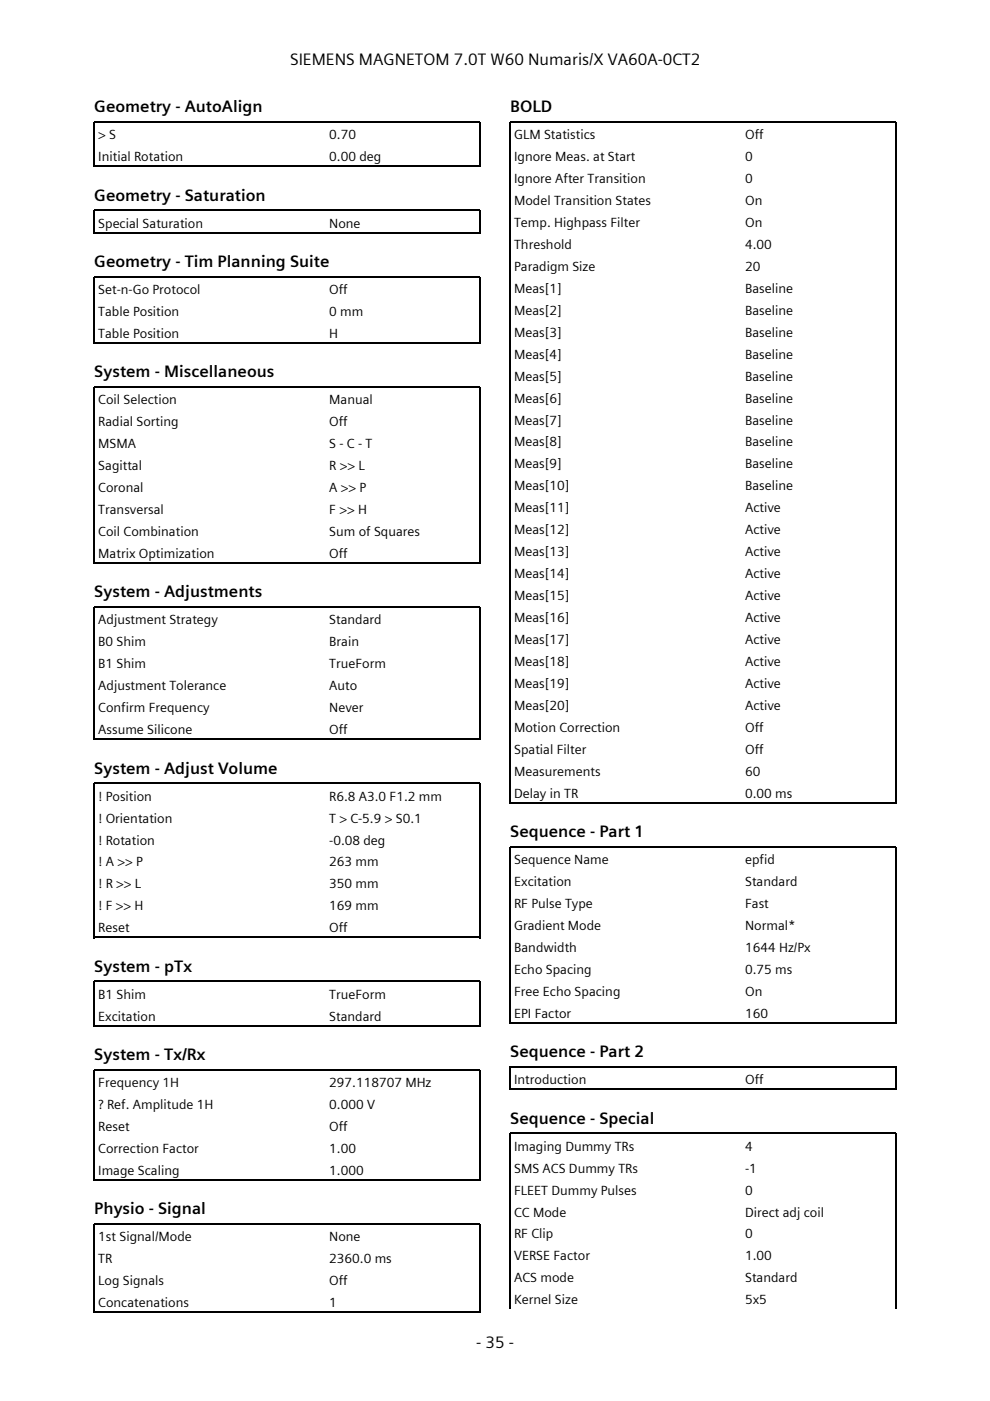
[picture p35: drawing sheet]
<svg xmlns="http://www.w3.org/2000/svg" width="210mm" height="297mm" viewBox="0 0 210 297" stroke-linecap="round" stroke-linejoin="round" font-family="sans-serif">
<defs><g id="words">
<g font-size="3.5">
<text x="61.5" y="13.8">SIEMENS MAGNETOM 7.0T W60 Numaris/X VA60A-0CT2</text>
<text x="20" y="23.8">Geometry - AutoAlign</text>
<text x="108.2" y="23.8">BOLD</text>
<text x="20" y="42.5">Geometry - Saturation</text>
<text x="20" y="56.6">Geometry - Tim Planning Suite</text>
<text x="20" y="80">System - Miscellaneous</text>
<text x="20" y="126.6">System - Adjustments</text>
<text x="20" y="164">System - Adjust Volume</text>
<text x="108.2" y="177.5">Sequence - Part 1</text>
<text x="20" y="206">System - pTx</text>
<text x="20" y="224.8">System - Tx/Rx</text>
<text x="108.2" y="224.1">Sequence - Part 2</text>
<text x="108.2" y="238.2">Sequence - Special</text>
<text x="20" y="257.5">Physio - Signal</text>
<text x="101" y="285.8">- 35 -</text>
</g>
<g font-size="2.8">
<text x="20.8" y="29.5">&gt; S</text>
<text x="69.8" y="29.5">0.70</text>
<text x="109" y="29.5">GLM Statistics</text>
<text x="158" y="29.5">Off</text>
<text x="20.8" y="34.2">Initial Rotation</text>
<text x="69.8" y="34.2">0.00 deg</text>
<text x="109" y="34.2">Ignore Meas. at Start</text>
<text x="158" y="34.2">0</text>
<text x="109" y="38.8">Ignore After Transition</text>
<text x="158" y="38.8">0</text>
<text x="109" y="43.5">Model Transition States</text>
<text x="158" y="43.5">On</text>
<text x="20.8" y="48.2">Special Saturation</text>
<text x="69.8" y="48.2">None</text>
<text x="109" y="48.1">Temp. Highpass Filter</text>
<text x="109" y="52.8">Threshold</text>
<text x="158" y="48.1">On</text>
<text x="158" y="52.8">4.00</text>
<text x="109" y="57.4">Paradigm Size</text>
<text x="158" y="57.4">20</text>
<text x="20.8" y="62.3">Set-n-Go Protocol</text>
<text x="69.8" y="62.3">Off</text>
<text x="109" y="62.1">Meas[1]</text>
<text x="158" y="62.1">Baseline</text>
<text x="20.8" y="67">Table Position</text>
<text x="20.8" y="71.6">Table Position</text>
<text x="69.8" y="67">0 mm</text>
<text x="69.8" y="71.6">H</text>
<text x="109" y="66.7">Meas[2]</text>
<text x="109" y="71.4">Meas[3]</text>
<text x="158" y="66.7">Baseline</text>
<text x="158" y="71.4">Baseline</text>
<text x="109" y="76">Meas[4]</text>
<text x="158" y="76">Baseline</text>
<text x="109" y="80.7">Meas[5]</text>
<text x="158" y="80.7">Baseline</text>
<text x="20.8" y="85.7">Coil Selection</text>
<text x="69.8" y="85.7">Manual</text>
<text x="109" y="85.4">Meas[6]</text>
<text x="158" y="85.4">Baseline</text>
<text x="20.8" y="90.4">Radial Sorting</text>
<text x="20.8" y="95">MSMA</text>
<text x="69.8" y="90.4">Off</text>
<text x="69.8" y="95">S - C - T</text>
<text x="109" y="90">Meas[7]</text>
<text x="109" y="94.7">Meas[8]</text>
<text x="158" y="90">Baseline</text>
<text x="158" y="94.7">Baseline</text>
<text x="20.8" y="99.7">Sagittal</text>
<text x="69.8" y="99.7">R &gt;&gt; L</text>
<text x="109" y="99.3">Meas[9]</text>
<text x="158" y="99.3">Baseline</text>
<text x="20.8" y="104.3">Coronal</text>
<text x="69.8" y="104.3">A &gt;&gt; P</text>
<text x="109" y="104">Meas[10]</text>
<text x="158" y="104">Baseline</text>
<text x="20.8" y="109">Transversal</text>
<text x="20.8" y="113.7">Coil Combination</text>
<text x="69.8" y="109">F &gt;&gt; H</text>
<text x="69.8" y="113.7">Sum of Squares</text>
<text x="109" y="108.6">Meas[11]</text>
<text x="109" y="113.3">Meas[12]</text>
<text x="158" y="108.6">Active</text>
<text x="158" y="113.3">Active</text>
<text x="20.8" y="118.3">Matrix Optimization</text>
<text x="69.8" y="118.3">Off</text>
<text x="109" y="117.9">Meas[13]</text>
<text x="158" y="117.9">Active</text>
<text x="109" y="122.6">Meas[14]</text>
<text x="158" y="122.6">Active</text>
<text x="109" y="127.2">Meas[15]</text>
<text x="109" y="131.9">Meas[16]</text>
<text x="158" y="127.2">Active</text>
<text x="158" y="131.9">Active</text>
<text x="20.8" y="132.4">Adjustment Strategy</text>
<text x="20.8" y="137">B0 Shim</text>
<text x="69.8" y="132.4">Standard</text>
<text x="69.8" y="137">Brain</text>
<text x="109" y="136.5">Meas[17]</text>
<text x="158" y="136.5">Active</text>
<text x="20.8" y="141.7">B1 Shim</text>
<text x="69.8" y="141.7">TrueForm</text>
<text x="109" y="141.2">Meas[18]</text>
<text x="158" y="141.2">Active</text>
<text x="20.8" y="146.4">Adjustment Tolerance</text>
<text x="69.8" y="146.4">Auto</text>
<text x="109" y="145.9">Meas[19]</text>
<text x="158" y="145.9">Active</text>
<text x="20.8" y="151">Confirm Frequency</text>
<text x="20.8" y="155.7">Assume Silicone</text>
<text x="69.8" y="151">Never</text>
<text x="69.8" y="155.7">Off</text>
<text x="109" y="150.5">Meas[20]</text>
<text x="109" y="155.2">Motion Correction</text>
<text x="158" y="150.5">Active</text>
<text x="158" y="155.2">Off</text>
<text x="109" y="159.8">Spatial Filter</text>
<text x="158" y="159.8">Off</text>
<text x="109" y="164.5">Measurements</text>
<text x="158" y="164.5">60</text>
<text x="20.8" y="169.7">! Position</text>
<text x="69.8" y="169.7">R6.8 A3.0 F1.2 mm</text>
<text x="109" y="169.1">Delay in TR</text>
<text x="158" y="169.1">0.00 ms</text>
<text x="20.8" y="174.4">! Orientation</text>
<text x="20.8" y="179.1">! Rotation</text>
<text x="69.8" y="174.4">T &gt; C-5.9 &gt; S0.1</text>
<text x="69.8" y="179.1">-0.08 deg</text>
<text x="20.8" y="183.7">! A &gt;&gt; P</text>
<text x="69.8" y="183.7">263 mm</text>
<text x="109" y="183.2">Sequence Name</text>
<text x="158" y="183.2">epfid</text>
<text x="20.8" y="188.4">! R &gt;&gt; L</text>
<text x="69.8" y="188.4">350 mm</text>
<text x="109" y="187.9">Excitation</text>
<text x="158" y="187.9">Standard</text>
<text x="20.8" y="193">! F &gt;&gt; H</text>
<text x="20.8" y="197.7">Reset</text>
<text x="69.8" y="193">169 mm</text>
<text x="69.8" y="197.7">Off</text>
<text x="109" y="192.5">RF Pulse Type</text>
<text x="109" y="197.2">Gradient Mode</text>
<text x="158" y="192.5">Fast</text>
<text x="158" y="197.2">Normal*</text>
<text x="109" y="201.8">Bandwidth</text>
<text x="158" y="201.8">1644 Hz/Px</text>
<text x="109" y="206.5">Echo Spacing</text>
<text x="158" y="206.5">0.75 ms</text>
<text x="20.8" y="211.8">B1 Shim</text>
<text x="69.8" y="211.8">TrueForm</text>
<text x="109" y="211.1">Free Echo Spacing</text>
<text x="109" y="215.8">EPI Factor</text>
<text x="158" y="211.1">On</text>
<text x="158" y="215.8">160</text>
<text x="20.8" y="216.4">Excitation</text>
<text x="69.8" y="216.4">Standard</text>
<text x="20.8" y="230.5">Frequency 1H</text>
<text x="69.8" y="230.5">297.118707 MHz</text>
<text x="109" y="229.9">Introduction</text>
<text x="158" y="229.9">Off</text>
<text x="20.8" y="235.2">? Ref. Amplitude 1H</text>
<text x="20.8" y="239.8">Reset</text>
<text x="69.8" y="235.2">0.000 V</text>
<text x="69.8" y="239.8">Off</text>
<text x="20.8" y="244.5">Correction Factor</text>
<text x="69.8" y="244.5">1.00</text>
<text x="109" y="244">Imaging Dummy TRs</text>
<text x="158" y="244">4</text>
<text x="20.8" y="249.1">Image Scaling</text>
<text x="69.8" y="249.1">1.000</text>
<text x="109" y="248.6">SMS ACS Dummy TRs</text>
<text x="158" y="248.6">-1</text>
<text x="109" y="253.3">FLEET Dummy Pulses</text>
<text x="109" y="257.9">CC Mode</text>
<text x="158" y="253.3">0</text>
<text x="158" y="257.9">Direct adj coil</text>
<text x="20.8" y="263.2">1st Signal/Mode</text>
<text x="69.8" y="263.2">None</text>
<text x="109" y="262.6">RF Clip</text>
<text x="158" y="262.6">0</text>
<text x="20.8" y="267.9">TR</text>
<text x="69.8" y="267.9">2360.0 ms</text>
<text x="109" y="267.2">VERSE Factor</text>
<text x="158" y="267.2">1.00</text>
<text x="20.8" y="272.5">Log Signals</text>
<text x="69.8" y="272.5">Off</text>
<text x="109" y="271.9">ACS mode</text>
<text x="158" y="271.9">Standard</text>
<text x="20.8" y="277.2">Concatenations</text>
<text x="69.8" y="277.2">1</text>
<text x="109" y="276.5">Kernel Size</text>
<text x="158" y="276.5">5x5</text>
</g>
</g></defs>
<g fill="none" stroke="#000" stroke-width=".26">
<path d="M20 35.4v-9.6h81.8v9.6M20.1 35.3h81.6M20 49.5v-4.9h81.8v4.9M20.1 49.3h81.6M20 72.9v-14.3h81.8v14.3M20.1 72.7h81.6M20 119.5v-37.5h81.8v37.5M20.1 119.4h81.6M20 156.9v-28.2h81.8v28.2M20.1 156.8h81.6M108.2 170.3v-144.5h81.8v144.5M108.3 170.2h81.6"/>
<path d="M20 198.9v-32.8h81.8v32.8M20.1 198.8h81.6M20 217.6v-9.5h81.8v9.5M20.1 217.5h81.6M108.2 217v-37.5h81.8v37.5M108.3 216.9h81.6M108.2 231.1v-4.9h81.8v4.9M108.3 231h81.6M20 250.3v-23.5h81.8v23.5M20.1 250.2h81.6M20 278.4v-18.9h81.8v18.9M20.1 278.3h81.6"/>
<path d="M108.2 277.5v-37.2h81.8v37.2"/>
</g>
<use href="#words"/>
</svg>
